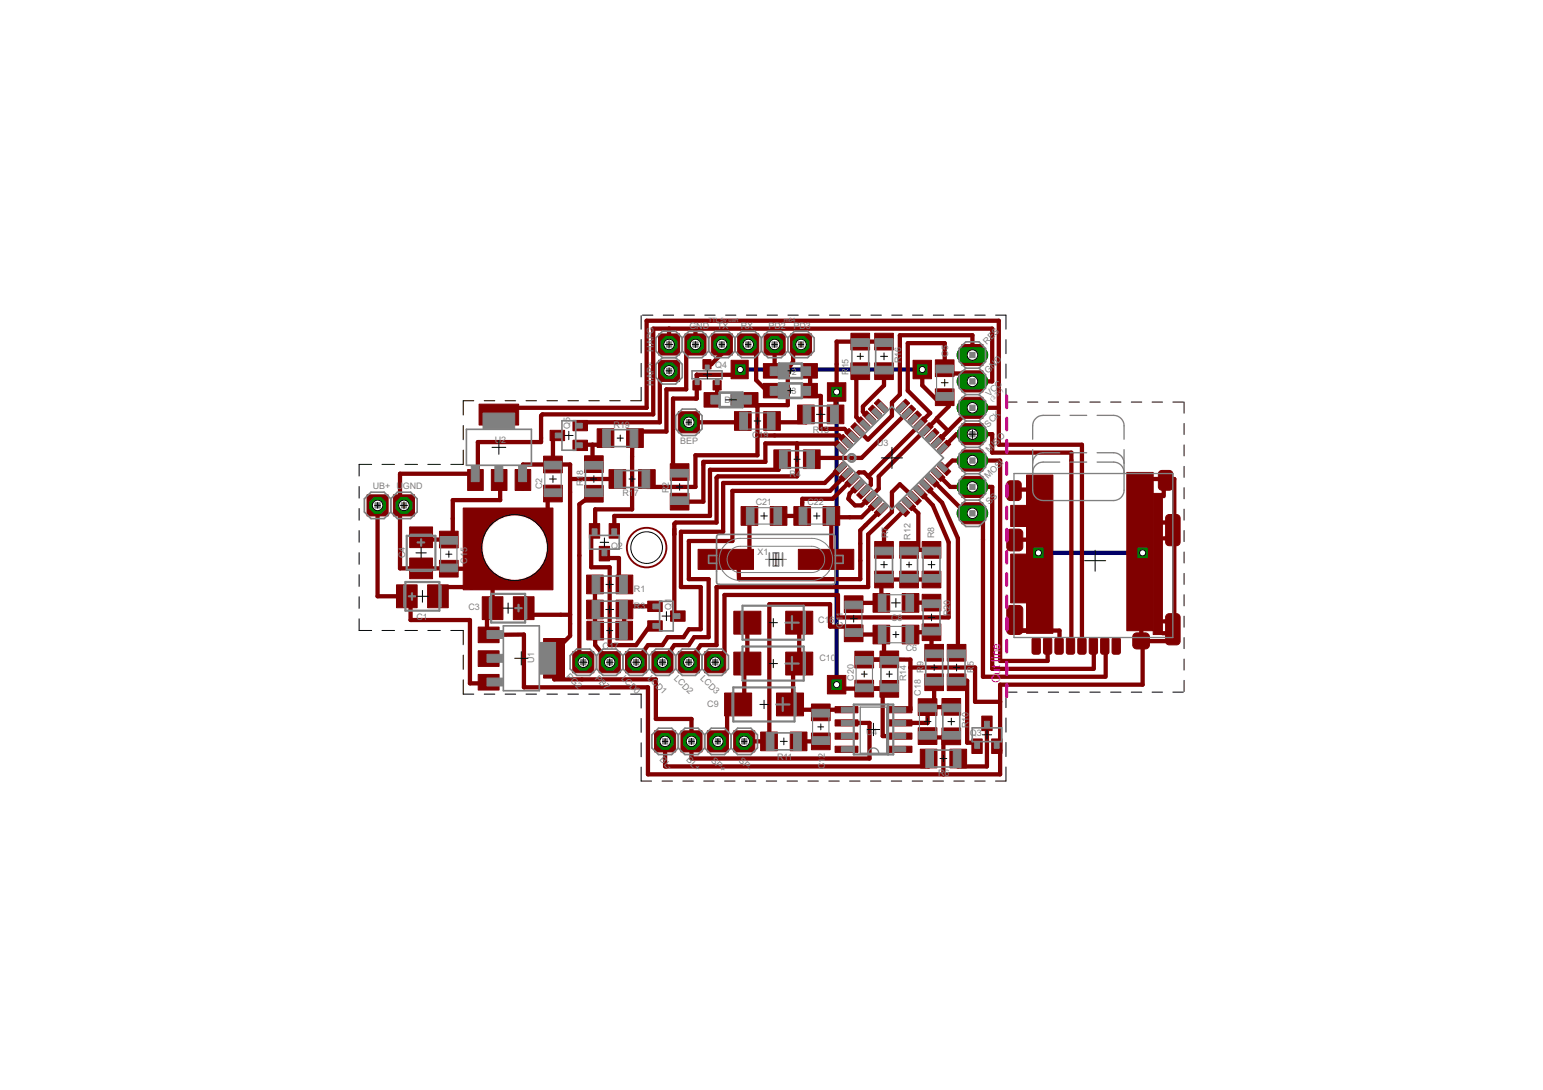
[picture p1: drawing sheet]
<svg xmlns="http://www.w3.org/2000/svg" width="297mm" height="210mm" viewBox="0 0 297 210" stroke-linecap="round" stroke-linejoin="round" font-family="sans-serif">
<defs><g id="words">
<g font-size="2.5" fill="#f0f">
<text x="192.5" y="131.6" transform="rotate(-90 192.5 131.6)">C</text>
<text x="192.5" y="129.9" transform="rotate(-90 192.5 129.9)">u</text>
<text x="192.5" y="128.7" transform="rotate(-90 192.5 128.7)">t</text>
<text x="192.5" y="127.4" transform="rotate(-90 192.5 127.4)">l</text>
<text x="192.5" y="126.9" transform="rotate(-90 192.5 126.9)">ine</text>
</g>
<g font-size="1.9" fill="#808080">
<text x="132.7" y="63.4">G</text>
<text x="134" y="63.4">ND</text>
<text x="138" y="63.4">TX</text>
<text x="142.6" y="63.4">RX</text>
<text x="147.9" y="63.4">PD2</text>
<text x="152.8" y="63.4">PD3</text>
<text x="125.8" y="67.7" transform="rotate(-90 125.8 67.7)">HAPG</text>
<text x="137.7" y="70.9">Q4</text>
<text x="163.3" y="71" transform="rotate(-90 163.3 71)">15</text>
<text x="173.5" y="69.9" transform="rotate(-90 173.5 69.9)">R16</text>
<text x="182.5" y="68.7" transform="rotate(-90 182.5 68.7)">C5</text>
<text x="190" y="66.3" transform="rotate(-45 190 66.3)">RES</text>
<text x="190.2" y="71.9" transform="rotate(-45 190.2 71.9)">GND</text>
<text x="125.8" y="74.3" transform="rotate(-90 125.8 74.3)">HAP+</text>
<text x="139.5" y="77.7">D1</text>
<text x="151.2" y="75.9">D</text>
<text x="151.2" y="72.2">D2</text>
<text x="152.4" y="75.9">3</text>
<text x="163.3" y="72.2" transform="rotate(-90 163.3 72.2)">R</text>
<text x="190.5" y="76.5" transform="rotate(-45 190.5 76.5)">VCC</text>
<text x="109.8" y="82.6" transform="rotate(-90 109.8 82.6)">Q5</text>
<text x="118.1" y="82.3">R19</text>
<text x="156.5" y="83.4">R13</text>
<text x="190.2" y="82.3" transform="rotate(-45 190.2 82.3)">SCK</text>
<text x="95.3" y="85.4">U</text>
<text x="96.5" y="85.4">2</text>
<text x="130.9" y="85.5">BEP</text>
<text x="144.8" y="84.4">C</text>
<text x="146" y="84.4">19</text>
<text x="168.8" y="85.9">U3</text>
<text x="190.5" y="87.2" transform="rotate(-45 190.5 87.2)">MISO</text>
<text x="71.8" y="94.2">UB+ U</text>
<text x="77.6" y="94.2">GND</text>
<text x="104.4" y="94.2" transform="rotate(-90 104.4 94.2)">C2</text>
<text x="112.3" y="93.6" transform="rotate(-90 112.3 93.6)">R18</text>
<text x="119.8" y="95.5">R1</text>
<text x="122" y="95.5">7</text>
<text x="128.8" y="94.9" transform="rotate(-90 128.8 94.9)">R</text>
<text x="128.8" y="93.7" transform="rotate(-90 128.8 93.7)">2</text>
<text x="152" y="91.9">R4</text>
<text x="190.2" y="92.2" transform="rotate(-45 190.2 92.2)">MOSI</text>
<text x="145.5" y="97.3">C21</text>
<text x="155.5" y="97.3">C22</text>
<text x="190.5" y="97.3" transform="rotate(-45 190.5 97.3)">SS</text>
<text x="78" y="107.5" transform="rotate(-90 78 107.5)">C4</text>
<text x="117.6" y="105.7">Q2</text>
<text x="145.8" y="107">X1</text>
<text x="170.9" y="103.7" transform="rotate(-90 170.9 103.7)">R7</text>
<text x="175.3" y="103.9" transform="rotate(-90 175.3 103.9)">R12</text>
<text x="179.8" y="103.7" transform="rotate(-90 179.8 103.7)">R8</text>
<text x="89.9" y="108.6" transform="rotate(-90 89.9 108.6)">C15</text>
<text x="80.2" y="119.4">C1</text>
<text x="90.2" y="117.4">C3</text>
<text x="122" y="114">R1</text>
<text x="122" y="117.3">R3</text>
<text x="129.3" y="117.4" transform="rotate(-90 129.3 117.4)">Q1</text>
<text x="157.5" y="119.9">C16</text>
<text x="162.3" y="118.8" transform="rotate(-90 162.3 118.8)">1</text>
<text x="171.6" y="119.6">C8</text>
<text x="182.9" y="118.6" transform="rotate(-90 182.9 118.6)">R20</text>
<text x="116" y="125">C17</text>
<text x="162.3" y="120.9" transform="rotate(-90 162.3 120.9)">C1</text>
<text x="174.4" y="125.5">C6</text>
<text x="102.9" y="127.7" transform="rotate(-90 102.9 127.7)">U1</text>
<text x="108.9" y="130.4" transform="rotate(45 108.9 130.4)">PG2</text>
<text x="114.4" y="130.7" transform="rotate(45 114.4 130.7)">PB7</text>
<text x="119.5" y="130.7" transform="rotate(45 119.5 130.7)">LCD0</text>
<text x="124.6" y="130.7" transform="rotate(45 124.6 130.7)">LCD1</text>
<text x="129.7" y="130.7" transform="rotate(45 129.7 130.7)">LCD2</text>
<text x="134.7" y="130.7" transform="rotate(45 134.7 130.7)">LCD3</text>
<text x="157.7" y="127.3">C10</text>
<text x="164.3" y="131.1" transform="rotate(-90 164.3 131.1)">C20</text>
<text x="174.5" y="131.2" transform="rotate(-90 174.5 131.2)">R14</text>
<text x="177.8" y="129.6" transform="rotate(-90 177.8 129.6)">R</text>
<text x="177.8" y="128.3" transform="rotate(-90 177.8 128.3)">9</text>
<text x="187.5" y="129.6" transform="rotate(-90 187.5 129.6)">R</text>
<text x="187.5" y="128.3" transform="rotate(-90 187.5 128.3)">5</text>
<text x="136.2" y="136.2">C9</text>
<text x="177.3" y="134" transform="rotate(-90 177.3 134)">C18</text>
<text x="166.7" y="141.5">U4</text>
<text x="186.4" y="140.2" transform="rotate(-90 186.4 140.2)">R10</text>
<text x="186.7" y="141.7">Q3</text>
<text x="126.9" y="146.4" transform="rotate(45 126.9 146.4)">BL-</text>
<text x="132" y="146.4" transform="rotate(45 132 146.4)">BL+</text>
<text x="136.8" y="146.5" transform="rotate(45 136.8 146.5)">SP+</text>
<text x="142.1" y="146.5" transform="rotate(45 142.1 146.5)">SP-</text>
<text x="149.6" y="146.3">R11</text>
<text x="158.8" y="148.1" transform="rotate(-90 158.8 148.1)">C1</text>
<text x="158.8" y="145.9" transform="rotate(-90 158.8 145.9)">2</text>
<text x="180.6" y="149.4">R6</text>
</g>
<g font-size="1.3" fill="#808080">
<text x="136.4" y="62">TTL 5v uart</text>
<text x="150.9" y="62">m64</text>
<text x="191" y="77.4" transform="rotate(-45 191 77.4)">(3.3v)</text>
</g>
</g></defs>
<path d="M142.5 71.2h35M161.1 75.5v56.3M199.9 106.5h20.1" fill="none" stroke="#000080" stroke-width=".83"/>
<path d="M185.7 98.8h3" fill="none" stroke="#008000" stroke-width="3"/>
<circle cx="187.2" cy="98.8" r="1.02" fill="#fff" stroke="#000" stroke-width=".19"/>
<path d="M185.7 93.8h3" fill="none" stroke="#008000" stroke-width="3"/>
<circle cx="187.2" cy="93.8" r="1.02" fill="#fff" stroke="#000" stroke-width=".19"/>
<path d="M185.7 88.7h3" fill="none" stroke="#008000" stroke-width="3"/>
<circle cx="187.2" cy="88.7" r="1.02" fill="#fff" stroke="#000" stroke-width=".19"/>
<path d="M185.7 83.6h3" fill="none" stroke="#008000" stroke-width="3"/>
<circle cx="187.2" cy="83.6" r="1.02" fill="#fff" stroke="#000" stroke-width=".19"/>
<path d="M185.7 78.5h3" fill="none" stroke="#008000" stroke-width="3"/>
<circle cx="187.2" cy="78.5" r="1.02" fill="#fff" stroke="#000" stroke-width=".19"/>
<path d="M185.7 73.4h3" fill="none" stroke="#008000" stroke-width="3"/>
<circle cx="187.2" cy="73.4" r="1.02" fill="#fff" stroke="#000" stroke-width=".19"/>
<path d="M185.7 68.4h3" fill="none" stroke="#008000" stroke-width="3"/>
<circle cx="187.2" cy="68.4" r="1.02" fill="#fff" stroke="#000" stroke-width=".19"/>
<circle cx="72.7" cy="97.3" r="1.65" fill="#008000" stroke="#008000" stroke-width=".19"/>
<circle cx="72.7" cy="97.3" r="1.02" fill="#fff" stroke="#000" stroke-width=".19"/>
<circle cx="77.8" cy="97.3" r="1.65" fill="#008000" stroke="#008000" stroke-width=".19"/>
<circle cx="77.8" cy="97.3" r="1.02" fill="#fff" stroke="#000" stroke-width=".19"/>
<circle cx="133.1" cy="142.8" r="1.65" fill="#008000" stroke="#008000" stroke-width=".19"/>
<circle cx="133.1" cy="142.8" r="1.02" fill="#fff" stroke="#000" stroke-width=".19"/>
<circle cx="128" cy="142.8" r="1.65" fill="#008000" stroke="#008000" stroke-width=".19"/>
<circle cx="128" cy="142.8" r="1.02" fill="#fff" stroke="#000" stroke-width=".19"/>
<circle cx="117.4" cy="127.5" r="1.65" fill="#008000" stroke="#008000" stroke-width=".19"/>
<circle cx="117.4" cy="127.5" r="1.02" fill="#fff" stroke="#000" stroke-width=".19"/>
<circle cx="122.4" cy="127.5" r="1.65" fill="#008000" stroke="#008000" stroke-width=".19"/>
<circle cx="122.4" cy="127.5" r="1.02" fill="#fff" stroke="#000" stroke-width=".19"/>
<circle cx="127.5" cy="127.5" r="1.65" fill="#008000" stroke="#008000" stroke-width=".19"/>
<circle cx="127.5" cy="127.5" r="1.02" fill="#fff" stroke="#000" stroke-width=".19"/>
<circle cx="132.6" cy="127.5" r="1.65" fill="#008000" stroke="#008000" stroke-width=".19"/>
<circle cx="132.6" cy="127.5" r="1.02" fill="#fff" stroke="#000" stroke-width=".19"/>
<circle cx="137.7" cy="127.5" r="1.65" fill="#008000" stroke="#008000" stroke-width=".19"/>
<circle cx="137.7" cy="127.5" r="1.02" fill="#fff" stroke="#000" stroke-width=".19"/>
<circle cx="138.2" cy="142.8" r="1.65" fill="#008000" stroke="#008000" stroke-width=".19"/>
<circle cx="138.2" cy="142.8" r="1.02" fill="#fff" stroke="#000" stroke-width=".19"/>
<circle cx="143.3" cy="142.8" r="1.65" fill="#008000" stroke="#008000" stroke-width=".19"/>
<circle cx="143.3" cy="142.8" r="1.02" fill="#fff" stroke="#000" stroke-width=".19"/>
<circle cx="149.1" cy="66.3" r="1.65" fill="#008000" stroke="#008000" stroke-width=".19"/>
<circle cx="149.1" cy="66.3" r="1.02" fill="#fff" stroke="#000" stroke-width=".19"/>
<circle cx="139" cy="66.3" r="1.65" fill="#008000" stroke="#008000" stroke-width=".19"/>
<circle cx="139" cy="66.3" r="1.02" fill="#fff" stroke="#000" stroke-width=".19"/>
<circle cx="132.6" cy="81.3" r="1.65" fill="#008000" stroke="#008000" stroke-width=".19"/>
<circle cx="132.6" cy="81.3" r="1.02" fill="#fff" stroke="#000" stroke-width=".19"/>
<circle cx="154.2" cy="66.3" r="1.65" fill="#008000" stroke="#008000" stroke-width=".19"/>
<circle cx="154.2" cy="66.3" r="1.02" fill="#fff" stroke="#000" stroke-width=".19"/>
<circle cx="144" cy="66.3" r="1.65" fill="#008000" stroke="#008000" stroke-width=".19"/>
<circle cx="144" cy="66.3" r="1.02" fill="#fff" stroke="#000" stroke-width=".19"/>
<circle cx="133.9" cy="66.3" r="1.65" fill="#008000" stroke="#008000" stroke-width=".19"/>
<circle cx="133.9" cy="66.3" r="1.02" fill="#fff" stroke="#000" stroke-width=".19"/>
<circle cx="112.3" cy="127.5" r="1.65" fill="#008000" stroke="#008000" stroke-width=".19"/>
<circle cx="112.3" cy="127.5" r="1.02" fill="#fff" stroke="#000" stroke-width=".19"/>
<circle cx="128.8" cy="71.4" r="1.65" fill="#008000" stroke="#008000" stroke-width=".19"/>
<circle cx="128.8" cy="71.4" r="1.02" fill="#fff" stroke="#000" stroke-width=".19"/>
<circle cx="128.8" cy="66.3" r="1.65" fill="#008000" stroke="#008000" stroke-width=".19"/>
<circle cx="128.8" cy="66.3" r="1.02" fill="#fff" stroke="#000" stroke-width=".19"/>
<path d="M160.1 130.9h1.9v1.9h-1.9z" fill="#008000" stroke="#008000" stroke-width=".19"/>
<circle cx="161.1" cy="131.8" r=".59" fill="#fff" stroke="#000" stroke-width=".19"/>
<path d="M160.1 74.6h1.9v1.8h-1.9z" fill="#008000" stroke="#008000" stroke-width=".19"/>
<circle cx="161.1" cy="75.5" r=".59" fill="#fff" stroke="#000" stroke-width=".19"/>
<path d="M141.6 70.3h1.8v1.8h-1.8z" fill="#008000" stroke="#008000" stroke-width=".19"/>
<circle cx="142.5" cy="71.2" r=".59" fill="#fff" stroke="#000" stroke-width=".19"/>
<path d="M176.6 70.3h1.9v1.8h-1.9z" fill="#008000" stroke="#008000" stroke-width=".19"/>
<circle cx="177.5" cy="71.2" r=".59" fill="#fff" stroke="#000" stroke-width=".19"/>
<path d="M199 105.6h1.8v1.8h-1.8z" fill="#008000" stroke="#008000" stroke-width=".19"/>
<circle cx="199.9" cy="106.5" r=".59" fill="#fff" stroke="#000" stroke-width=".19"/>
<path d="M219.1 105.6h1.8v1.8h-1.8z" fill="#008000" stroke="#008000" stroke-width=".19"/>
<circle cx="220" cy="106.5" r=".59" fill="#fff" stroke="#000" stroke-width=".19"/>
<g fill="#800000" stroke="#800000" stroke-width=".19">
<path d="M75.7 95.3h4.1v4.1h-4.1z"/>
<path d="M70.7 95.3h4v4.1h-4z"/>
<path d="M126 140.7h4.1v4.1h-4.1z"/>
<path d="M131.1 140.7h4v4.1h-4z"/>
<path d="M136.2 140.7h4v4.1h-4z"/>
<path d="M141.2 140.7h4.1v4.1h-4.1z"/>
<path d="M130.6 79.3h4v4.1h-4z"/>
<path d="M185.2 96.8h4v4.1h-4z"/>
<path d="M185.2 91.7h4v4.1h-4z"/>
<path d="M185.2 86.7h4v4h-4z"/>
<path d="M185.2 81.6h4v4h-4z"/>
<path d="M185.2 76.5h4v4.1h-4z"/>
<path d="M185.2 71.4h4v4.1h-4z"/>
<path d="M185.2 66.3h4v4.1h-4z"/>
<path d="M130.6 125.5h4v4.1h-4z"/>
<path d="M125.5 125.5h4.1v4.1h-4.1z"/>
<path d="M120.4 125.5h4.1v4.1h-4.1z"/>
<path d="M115.3 125.5h4.1v4.1h-4.1z"/>
<path d="M135.7 125.5h4v4.1h-4z"/>
<path d="M136.9 64.3h4.1v4.1h-4.1z"/>
<path d="M126.8 64.3h4v4.1h-4z"/>
<path d="M147.1 64.3h4.1v4.1h-4.1z"/>
<path d="M152.2 64.3h4v4.1h-4z"/>
<path d="M131.8 64.3h4.1v4.1h-4.1z"/>
<path d="M89.2 97.8h17.2v15.8h-17.2z"/>
<path d="M126.8 69.4h4v4h-4z"/>
<path d="M142 64.3h4.1v4.1h-4.1z"/>
<path d="M110.3 125.5h4v4.1h-4z"/>
<path d="M216.9 91h5.1v30.5h-5.1z"/>
<path d="M222 95h1.8v27.2h-1.8z"/>
<path d="M197.6 94.5h1.8v27.2h-1.8z"/>
<path d="M197.6 91.5h5.1v30.5h-5.1z"/>
<path d="M194.6 106.7h4v9.4h-4z"/>
<path d="M194.6 97.3h3.8v4.1h-3.8z"/>
<path d="M175.8 69.4h3.5v3.5h-3.5z"/>
<path d="M140.7 69.4h3.3v3.5h-3.3z"/>
<path d="M159.3 73.7h3.5v3.6h-3.5z"/>
<path d="M159.3 130.1h3.5v3.5h-3.5z"/>
<path d="M162.2 89l.8 .8-1.8 1.8-.8-.8z"/>
<path d="M161.5 91.9l1.8-1.8 .8 .8-1.8 1.8z"/>
<path d="M162.6 93l1.8-1.8 .8 .9-1.8 1.7z"/>
<path d="M163.8 94.2l1.8-1.8 .8 .8-1.8 1.8z"/>
<path d="M164.9 95.3l1.8-1.8 .8 .8-1.8 1.8z"/>
<path d="M166.1 96.4l1.8-1.7 .7 .7-1.8 1.8z"/>
<path d="M167.2 97.6l1.8-1.8 .8 .8-1.8 1.8z"/>
<path d="M170.1 96.9l.8 .8-1.8 1.8-.8-.8z"/>
<path d="M173.3 96.9l1.8 1.8-.8 .8-1.8-1.8z"/>
<path d="M173.7 96.6l.8-.8 1.8 1.8-.8 .8z"/>
<path d="M174.8 95.4l.8-.7 1.8 1.7-.8 .8z"/>
<path d="M175.9 94.3l.8-.8 1.8 1.8-.8 .8z"/>
<path d="M177.1 93.2l.7-.8 1.8 1.8-.7 .8z"/>
<path d="M179 91.2l1.8 1.8-.8 .8-1.8-1.7z"/>
<path d="M179.3 90.9l.8-.8 1.8 1.8-.8 .8z"/>
<path d="M181.2 89l1.8 1.8-.8 .8-1.8-1.8z"/>
<path d="M180.4 86.6l1.8-1.8 .8 .8-1.8 1.8z"/>
<path d="M181.1 83.7l.8 .7-1.8 1.8-.8-.8z"/>
<path d="M180 82.5l.8 .8-1.8 1.8-.8-.8z"/>
<path d="M177.1 83.2l1.8-1.8 .7 .8-1.8 1.8z"/>
<path d="M175.9 82l1.8-1.8 .8 .8-1.8 1.8z"/>
<path d="M174.8 80.9l1.8-1.8 .8 .8-1.8 1.8z"/>
<path d="M173.7 79.8l1.8-1.8 .8 .8-1.8 1.8z"/>
<path d="M172.5 78.7l1.8-1.8 .8 .7-1.8 1.8z"/>
<path d="M168.3 77.6l.8-.7 1.8 1.8-.8 .7z"/>
<path d="M167.2 78.8l.8-.8 1.8 1.8-.8 .8z"/>
<path d="M166.1 79.9l.7-.8 1.8 1.8-.7 .8z"/>
<path d="M164.9 81l.8-.8 1.8 1.8-.8 .8z"/>
<path d="M163.8 82.2l.8-.8 1.8 1.8-.8 .8z"/>
<path d="M162.6 83.3l.8-.8 1.8 1.8-.8 .8z"/>
<path d="M161.5 84.4l.8-.7 1.8 1.7-.8 .8z"/>
<path d="M160.4 85.6l.8-.8 1.8 1.8-.8 .8z"/>
<path d="M92.1 120.8h4v3h-4z"/>
<path d="M92.1 125.3h4v3h-4z"/>
<path d="M92.1 129.9h4v3h-4z"/>
<path d="M104.6 123h4.1v7.6h-4.1z"/>
<path d="M90 90.4h3v4h-3z"/>
<path d="M94.6 90.4h3v4h-3z"/>
<path d="M99.2 90.4h3v4h-3z"/>
<path d="M92.2 77.8h7.6v4.1h-7.6z"/>
<path d="M171.2 141.2h4.4v1.1h-4.4z"/>
<path d="M160.8 141.2h4.4v1.1h-4.4z"/>
<path d="M171.2 143.7h4.4v1.2h-4.4z"/>
<path d="M171.2 138.6h4.4v1.2h-4.4z"/>
<path d="M171.2 136.1h4.4v1.2h-4.4z"/>
<path d="M160.8 143.7h4.4v1.2h-4.4z"/>
<path d="M160.8 138.6h4.4v1.2h-4.4z"/>
<path d="M160.8 136.1h4.4v1.2h-4.4z"/>
<path d="M134.4 105.8h10.7v3.8h-10.7z"/>
<path d="M153.7 105.8h10.7v3.8h-10.7z"/>
<path d="M129.1 117.6h2.8v2h-2.8z"/>
<path d="M124.7 119.5h2.8v2h-2.8z"/>
<path d="M124.7 115.8h2.8v2h-2.8z"/>
<path d="M115.4 105.2h1.9v2.8h-1.9z"/>
<path d="M113.5 100.8h1.9v2.8h-1.9z"/>
<path d="M117.3 100.8h2v2.8h-2z"/>
<path d="M189 137.9h2v2.8h-2z"/>
<path d="M190.9 142.3h2v2.8h-2z"/>
<path d="M187.1 142.3h2v2.8h-2z"/>
<path d="M133.4 73.3h1.6v1.8h-1.6z"/>
<path d="M137.3 73.3h1.5v1.8h-1.5z"/>
<path d="M135.3 69.3h1.6v1.7h-1.6z"/>
<path d="M143.1 75.6h2.8v2.8h-2.8z"/>
<path d="M135.5 75.6h2.8v2.8h-2.8z"/>
<path d="M147 70h2.8v2.8h-2.8z"/>
<path d="M154.6 70h2.8v2.8h-2.8z"/>
<path d="M112.9 115.6h3.2v3.6h-3.2z"/>
<path d="M118.6 115.6h3.2v3.6h-3.2z"/>
<path d="M129 95h3.6v3.2h-3.6z"/>
<path d="M129 89.3h3.6v3.2h-3.6z"/>
<path d="M112.9 110.7h3.2v3.6h-3.2z"/>
<path d="M118.6 110.7h3.2v3.6h-3.2z"/>
<path d="M149 86.6h3.2v3.6h-3.2z"/>
<path d="M154.7 86.6h3.2v3.6h-3.2z"/>
<path d="M182.4 124.1h3.5v3.2h-3.5z"/>
<path d="M182.4 129.8h3.5v3.2h-3.5z"/>
<path d="M182.9 144.3h3.2v3.6h-3.2z"/>
<path d="M177.2 144.3h3.2v3.6h-3.2z"/>
<path d="M168.4 104.3h3.6v3.2h-3.6z"/>
<path d="M168.4 110h3.6v3.2h-3.6z"/>
<path d="M177.5 104.3h3.6v3.2h-3.6z"/>
<path d="M177.5 110h3.6v3.2h-3.6z"/>
<path d="M178 124.1h3.6v3.2h-3.6z"/>
<path d="M178 129.8h3.6v3.2h-3.6z"/>
<path d="M181.3 134.5h3.6v3.2h-3.6z"/>
<path d="M181.3 140.2h3.6v3.2h-3.6z"/>
<path d="M152.1 141h3.2v3.6h-3.2z"/>
<path d="M146.4 141h3.2v3.6h-3.2z"/>
<path d="M173.2 104.3h3.6v3.2h-3.6z"/>
<path d="M173.2 110h3.6v3.2h-3.6z"/>
<path d="M159.2 78h3.3v3.6h-3.3z"/>
<path d="M153.5 78h3.3v3.6h-3.3z"/>
<path d="M169.4 131h3.6v3.3h-3.6z"/>
<path d="M169.4 125.4h3.6v3.2h-3.6z"/>
<path d="M163.8 64.2h3.6v3.2h-3.6z"/>
<path d="M163.8 69.9h3.6v3.2h-3.6z"/>
<path d="M168.4 64.2h3.6v3.2h-3.6z"/>
<path d="M168.4 69.9h3.6v3.2h-3.6z"/>
<path d="M104.6 87.8h3.6v3.3h-3.6z"/>
<path d="M104.6 93.4h3.6v3.2h-3.6z"/>
<path d="M180.1 74.9h3.6v3.2h-3.6z"/>
<path d="M180.1 69.3h3.6v3.2h-3.6z"/>
<path d="M173.7 114.3h3.2v3.6h-3.2z"/>
<path d="M168.1 114.3h3.2v3.6h-3.2z"/>
<path d="M149.5 133.5h5.2v4.4h-5.2z"/>
<path d="M139.5 133.5h5.2v4.4h-5.2z"/>
<path d="M151.3 125.6h5.2v4.4h-5.2z"/>
<path d="M141.3 125.6h5.2v4.4h-5.2z"/>
<path d="M162.5 114.7h3.6v3.3h-3.6z"/>
<path d="M162.5 120.4h3.6v3.2h-3.6z"/>
<path d="M156.2 141.2h3.6v3.2h-3.6z"/>
<path d="M156.2 135.6h3.6v3.2h-3.6z"/>
<path d="M84.6 102.3h3.6v3.2h-3.6z"/>
<path d="M84.6 107.9h3.6v3.2h-3.6z"/>
<path d="M151.3 117.7h5.2v4.4h-5.2z"/>
<path d="M141.3 117.7h5.2v4.4h-5.2z"/>
<path d="M118.6 119.6h3.2v3.6h-3.2z"/>
<path d="M113 119.6h3.2v3.6h-3.2z"/>
<path d="M176.8 134.6h3.6v3.2h-3.6z"/>
<path d="M176.8 140.1h3.6v3.3h-3.6z"/>
<path d="M141.4 79.3h3.2v3.6h-3.2z"/>
<path d="M147 79.3h3.2v3.6h-3.2z"/>
<path d="M164.6 131h3.6v3.2h-3.6z"/>
<path d="M164.6 125.4h3.6v3.2h-3.6z"/>
<path d="M148.3 97.6h3.2v3.6h-3.2z"/>
<path d="M142.7 97.6h3.2v3.6h-3.2z"/>
<path d="M152.8 97.6h3.2v3.6h-3.2z"/>
<path d="M158.4 97.6h3.2v3.6h-3.2z"/>
<path d="M76.3 112.6h4v4.4h-4z"/>
<path d="M82.3 112.6h4v4.4h-4z"/>
<path d="M98.8 114.9h4v4.4h-4z"/>
<path d="M92.8 114.9h4v4.4h-4z"/>
<path d="M78.9 101.5h4.4v4h-4.4z"/>
<path d="M78.9 107.5h4.4v3.9h-4.4z"/>
<path d="M147 73.8h2.8v2.8h-2.8z"/>
<path d="M154.6 73.8h2.8v2.8h-2.8z"/>
<path d="M117.2 90.4h3.3v3.6h-3.3z"/>
<path d="M122.9 90.4h3.2v3.6h-3.2z"/>
<path d="M105.9 82.9h2.8v2h-2.8z"/>
<path d="M110.3 81h2.8v2h-2.8z"/>
<path d="M110.3 84.8h2.8v2h-2.8z"/>
<path d="M112.5 93.5h3.6v3.2h-3.6z"/>
<path d="M112.5 87.8h3.6v3.2h-3.6z"/>
<path d="M120.6 82.6h3.2v3.6h-3.2z"/>
<path d="M115 82.6h3.2v3.6h-3.2z"/>
<path d="M177.5 114.4h3.6v3.3h-3.6z"/>
<path d="M177.5 120.1h3.6v3.3h-3.6z"/>
<path d="M173.7 120.4h3.2v3.6h-3.2z"/>
<path d="M168.1 120.4h3.2v3.6h-3.2z"/>
</g>
<circle cx="124.5" cy="105.5" r="3.8" fill="none" stroke="#800000" stroke-width=".36"/>
<g fill="#800000" stroke="#800000" stroke-width=".19">
<path d="M214.1 123l.4-.2h.8l.3 .2 .1 2.6-.2 .3-1 .1-.4-.2z" fill-rule="evenodd"/>
<path d="M211.9 123l.4-.2h.8l.3 .2 .1 2.6-.2 .3-1 .1-.4-.2z" fill-rule="evenodd"/>
<path d="M209.7 123l.4-.2h.8l.3 .2 .1 2.6-.2 .3-1 .1-.4-.2z" fill-rule="evenodd"/>
<path d="M207.5 123l.4-.2h.8l.3 .2 .1 2.6-.2 .3-1 .1-.4-.2z" fill-rule="evenodd"/>
<path d="M205.3 123l.4-.2h.8l.3 .2 .1 2.6-.2 .3-1 .1-.4-.2z" fill-rule="evenodd"/>
<path d="M203.1 123l.4-.2h.8l.3 .2 .1 2.6-.2 .3-1 .1-.4-.2z" fill-rule="evenodd"/>
<path d="M200.9 123l.4-.2h.8l.3 .2 .1 2.6-.2 .3-1 .1-.4-.2z" fill-rule="evenodd"/>
<path d="M198.7 123l.4-.2h.8l.3 .2 .1 2.6-.2 .3-1 .1-.4-.2z" fill-rule="evenodd"/>
<path d="M194 116.8l.6-.2h1.5a.76 .76 0 0 1 .8 .7v4.1a.76 .76 0 0 1-.8 .8h-1.5a.76 .76 0 0 1-.8-.8v-4.1z" fill-rule="evenodd"/>
<path d="M194 102.1l.6-.2h1.5a.76 .76 0 0 1 .8 .8v2.6a.76 .76 0 0 1-.8 .8h-1.5a.76 .76 0 0 1-.8-.8v-2.6z" fill-rule="evenodd"/>
<path d="M194 92.8l.5-.2h1.4a.69 .69 0 0 1 .7 .7v2.4a.69 .69 0 0 1-.7 .7h-1.4a.69 .69 0 0 1-.7-.7v-2.4z" fill-rule="evenodd"/>
<path d="M223.2 90.8l.5-.2h1.4a.69 .69 0 0 1 .7 .7v2.4a.69 .69 0 0 1-.7 .7h-1.4a.69 .69 0 0 1-.7-.7v-2.4z" fill-rule="evenodd"/>
<path d="M224.6 118.4l.5-.2h1.4a.69 .69 0 0 1 .7 .7v4.6a.69 .69 0 0 1-.7 .7h-1.4a.69 .69 0 0 1-.7-.7v-4.6z" fill-rule="evenodd"/>
<path d="M218.3 122.1l.5-.2h1.7a.77 .77 0 0 1 .8 .8v1.5a.77 .77 0 0 1-.8 .8h-1.7a.77 .77 0 0 1-.7-.8v-1.5z" fill-rule="evenodd"/>
<path d="M224.6 99.3l.5-.2h1.4a.69 .69 0 0 1 .7 .7v4.6a.69 .69 0 0 1-.7 .7h-1.4a.69 .69 0 0 1-.7-.7v-4.6z" fill-rule="evenodd"/>
</g>
<g fill="none" stroke="#800000" stroke-width=".83">
<path d="M96 79.8l1.6-1.3h26.9v-16.7h67.8v23.8h16v38.6M128.8 71.4l-1.8 1.8v8.1h-14l-1.3 .7M128.8 63.3v3M133.9 63.3v3l-1.8 1.8v6.9h-3.8v8.1h-4.8l-1.1 .2-.2 1.1-.5-.5v14.2h-7.1v4l-.8 .3v6.8h3.6v15h5l2.6-3.5 .2 .2 .9-.4M134.2 72.2v2M138 74.2v2.4l-.1 .2h-1.2l.2 .2-.1-.6M139 66.3v1.8l-2.1 2h-.8M142.5 71.2v1h-8.4v4.6h-4.5v13.1l1.2 1M144 66.3l1.6 1.6v5.3l1.7 1.8 1.1 .2M144.5 77l-.5-.8 1 1.1M145 77.3l.8 1v9.4h-11.9v6.1h-9.4v-1.6M149.1 66.3v4.9l-.7 .2"/>
<path d="M154.2 66.3l-1.5 1.6v1.7l-1 1.6v6.8h-6l-.7-.7M155.2 79.8l.7 .8-.7 .7h-6.3l-.3-.2M156 71.4v3.8l-.3 1h2.3v6.4h4.6l1.2 1.2h.1M165.6 71.5l-.8 1v7.8l1.4 1.2M170.2 71.5v2.7l-4.1 4.1v1l1.2 1.1M170.2 65.8h-9.1v9.7l-.3-.3v4.6M174.9 79.3h-.1l-8.9 8.9h-9.6v.2M177.5 71.2v3l3.3 3.3 1.1-1 .7 .3v1.5l-2.3 2.3v.2M187 78.5l-6.4 6.4M187.2 68.4v-3.8h-14v11.4l-1.5 1.5v2.6l-4.6 4.5-2-1.9M187.2 78.5h5.1M72.7 97.3v17.5h5.6l.7-.7v5.3h11.5v12.2h3.6v-.2"/>
<path d="M77 97.3h.8M90.7 98.3v14.8h4.1v4M92 91.2v-6.1h12.2v-5l.2-.3h21.4v-16.5h65.2v10.1h-3.8v-1.5h-5.8l.5-1v-4.8h-7.1v9.1l4.3 4.3-1.9 1.9v.3l-10.1 10M92 91.2h-15v18.3h8.9l.2-.5 .3 .5h4.3v1.8M92 91.2l-.5 1.2M96.1 92.4l.2 1.6v2.3h-9.1v7.6h-6.9l.8-.4M100.6 91l.1 1.4 .2 .2M100.9 92.2l-.2 1.8v-4.5h9v32.9l-3.8 3.9 .8 .5M106.4 95h-1v3.3M108.1 83.9h-1.4l-.3 .2v5.4M109.7 92.2h9.2M114.1 85.6v3.8h.2"/>
<path d="M114.3 95.1l-2.8 2v29.7l.8 .7M116.6 84.4l-.2 1.2h-4.7v.2M130.8 96.6h4.6v-7.7h11.9v-3.5h6.1v6.3h-15.2l-.3 .3v8.6h-7.8l-.3 .3v17.7h.7M143 81.1l-.3 .2h-10.1M144.3 99.4v8.4l-2.2-.1M145.8 83.9h15.8l1 1h.2M150.6 88.4l.1 1.4h-.8v.7h-13.2v8.9h-18.4v2.8M153.4 85.4h7.7l.6 .7M161.7 90.3h-.2l-2.7 2.7h-19.6v9.4h-8.1v10.7h3.8v8.1h-2.3l-1 1.5h-3.1l-1 1.5h-2.8l-2.3 3.3M162.8 91.4l-3 3.1h-18.8v9.7h-8.4v7.3h3.8v11.2h-2.8l-1 1.5h-2.8l-2.3 3.3M166.2 94.8l1.4-1.4v-1.2l-1.2-1.2h-1l-1.5 1.4v.1h-.1l-3.5 3.6h-5.8l-.1 3.3h-4.5M168.5 97.1l-2.6 2.5h-6.6l.7-.2v8.3"/>
<path d="M169.6 98.2l-4 4v9.3h-23.3l-.2-3.8M173.8 98.2l-.1 .1h.3l-3.8 3.9v3.7M174.9 97.1l1.9 1.7v7.1M176.1 95.9l-2.9-2.6-1.5 1.5v3.8l-4.6 4.3v10.2h-29.2v11.1h-3l-2.3 3.3M177.2 94.8l2.4 2.5 3 7.1v14.5h-21.3v-4.3h-21.8v10.9l-1.8 2M178.4 93.7l3 3.1 3 6.9v22.3l-.3-.3M179.6 92.5l6.3 6.3h3.3v31.5h23.5M180.3 80.8l-2.1 1.9-9 9v2.4l-3.3 3.2h-1.3l-1.3-1.2 .3-1.1 1.5-1.3M180.3 80.8l2.1 2h.2l-2 2.1M180.6 91.4l2.3 2.4h8.1v35h19.5M181.7 86l2.4-2.4h6.9v3.6h15.2v37.3M181.7 90.3l1.6-1.6h9.2v38.6h9.2v-3.1"/>
<path d="M196.3 94.3h2.6v.2M221.5 92.2h4.6v31.3h-6.1v8.3h-27.5v17.3h-67.8v-16.7h-23.8v-10.2l-6.8 .1M224 94v1.5M90.7 113.1h-6.3l-.1 1.7M94.8 116.9h-1.1v5.4h.4M100.8 117.1v1.3h8.9M114.5 112l.1 12.2 2.8 3.3M116.4 106.6v.9h2.7v4h.3l.8 .9v.1M126.1 116.8h-5.9v4.6M142.1 107.7h-2.4M143.9 119.9v7.9l-.6 .5v6.2l-1.2 1.2M154.6 119.9h-.7v7.9h-1.2v8.4l.5 .5"/>
<path d="M161.3 107.5l-.8 .2h-1.5M179.3 111.6h-9.1l-.5-1v5.5h-4.3l-1.1 .3M179.3 116.1h-4M179.8 105.2l-.5 .7h-4.3M196.1 103.9h2.8v.3M223.8 100.6h1.5M224 103.7h.8M224 119.7h1.3M94.1 122.3v.2M105.7 126.5v.3h1M106.7 126.8v4h19.6v7.7h6.8v7.6h34.3v-6.9h-4.4M142.8 135.7h-2.8v5.3l-1.8 1.8"/>
<path d="M152.1 135.7v.2l-.8 .8h11.7M156.2 136.7l1.8 .5M161.1 131.8l.5 .8 9.6 .1M166.4 127h8.9v9.7h-1.9M169.9 132.6v9.2h3.5M170.2 127v-4.8h-6.1l1.5-1.5h-5.8v-4.3h-11.7v26.4h-4.8M175.3 128.5h12.4v6.6h4.8M175.3 122.2l.2-.4h3.8v3.4l.5 .5M179.8 135.4h-.7v.8M179.8 131.4v4.3M183.1 136.1l-4.5 .1v3h-5.2M184.1 131.4v-.3h2.1v11.9h1.8v.7h.2"/>
<path d="M190 139.3v8.3h-5.6l.1-1.5M196.1 121.2v.2h7.9v3.1M210.6 124.5v4.3M212.9 124.7v5.6M219.7 120.9v2.1M223.8 121.9h1.5M128 142.8v4.8h50.8v-1.5M153.7 142.8h4.3M178.6 141.8v.2h4.3v-.2h.2h-1.5v7.3M191.9 143.7l.3 .8h.3"/>
</g>
<path d="M90.7 98.3h14.7" fill="none" stroke="#800000" stroke-width=".51"/>
<path d="M180.6 84.9h.1M181.7 86v.1" fill="none" stroke="#800000" stroke-width="1.2"/>
<path d="M185.7 98.8h3" fill="none" stroke="#008000" stroke-width="3"/>
<circle cx="187.2" cy="98.8" r="1.02" fill="#fff" stroke="#000" stroke-width=".19"/>
<path d="M185.7 93.8h3" fill="none" stroke="#008000" stroke-width="3"/>
<circle cx="187.2" cy="93.8" r="1.02" fill="#fff" stroke="#000" stroke-width=".19"/>
<path d="M185.7 88.7h3" fill="none" stroke="#008000" stroke-width="3"/>
<circle cx="187.2" cy="88.7" r="1.02" fill="#fff" stroke="#000" stroke-width=".19"/>
<path d="M185.7 83.6h3" fill="none" stroke="#008000" stroke-width="3"/>
<circle cx="187.2" cy="83.6" r="1.02" fill="#fff" stroke="#000" stroke-width=".19"/>
<path d="M185.7 78.5h3" fill="none" stroke="#008000" stroke-width="3"/>
<circle cx="187.2" cy="78.5" r="1.02" fill="#fff" stroke="#000" stroke-width=".19"/>
<path d="M185.7 73.4h3" fill="none" stroke="#008000" stroke-width="3"/>
<circle cx="187.2" cy="73.4" r="1.02" fill="#fff" stroke="#000" stroke-width=".19"/>
<path d="M185.7 68.4h3" fill="none" stroke="#008000" stroke-width="3"/>
<circle cx="187.2" cy="68.4" r="1.02" fill="#fff" stroke="#000" stroke-width=".19"/>
<circle cx="72.7" cy="97.3" r="1.65" fill="#008000" stroke="#008000" stroke-width=".19"/>
<circle cx="72.7" cy="97.3" r="1.02" fill="#fff" stroke="#000" stroke-width=".19"/>
<circle cx="77.8" cy="97.3" r="1.65" fill="#008000" stroke="#008000" stroke-width=".19"/>
<circle cx="77.8" cy="97.3" r="1.02" fill="#fff" stroke="#000" stroke-width=".19"/>
<circle cx="133.1" cy="142.8" r="1.65" fill="#008000" stroke="#008000" stroke-width=".19"/>
<circle cx="133.1" cy="142.8" r="1.02" fill="#fff" stroke="#000" stroke-width=".19"/>
<circle cx="128" cy="142.8" r="1.65" fill="#008000" stroke="#008000" stroke-width=".19"/>
<circle cx="128" cy="142.8" r="1.02" fill="#fff" stroke="#000" stroke-width=".19"/>
<circle cx="117.4" cy="127.5" r="1.65" fill="#008000" stroke="#008000" stroke-width=".19"/>
<circle cx="117.4" cy="127.5" r="1.02" fill="#fff" stroke="#000" stroke-width=".19"/>
<circle cx="122.4" cy="127.5" r="1.65" fill="#008000" stroke="#008000" stroke-width=".19"/>
<circle cx="122.4" cy="127.5" r="1.02" fill="#fff" stroke="#000" stroke-width=".19"/>
<circle cx="127.5" cy="127.5" r="1.65" fill="#008000" stroke="#008000" stroke-width=".19"/>
<circle cx="127.5" cy="127.5" r="1.02" fill="#fff" stroke="#000" stroke-width=".19"/>
<circle cx="132.6" cy="127.5" r="1.65" fill="#008000" stroke="#008000" stroke-width=".19"/>
<circle cx="132.6" cy="127.5" r="1.02" fill="#fff" stroke="#000" stroke-width=".19"/>
<circle cx="137.7" cy="127.5" r="1.65" fill="#008000" stroke="#008000" stroke-width=".19"/>
<circle cx="137.7" cy="127.5" r="1.02" fill="#fff" stroke="#000" stroke-width=".19"/>
<circle cx="138.2" cy="142.8" r="1.65" fill="#008000" stroke="#008000" stroke-width=".19"/>
<circle cx="138.2" cy="142.8" r="1.02" fill="#fff" stroke="#000" stroke-width=".19"/>
<circle cx="143.3" cy="142.8" r="1.65" fill="#008000" stroke="#008000" stroke-width=".19"/>
<circle cx="143.3" cy="142.8" r="1.02" fill="#fff" stroke="#000" stroke-width=".19"/>
<circle cx="149.1" cy="66.3" r="1.65" fill="#008000" stroke="#008000" stroke-width=".19"/>
<circle cx="149.1" cy="66.3" r="1.02" fill="#fff" stroke="#000" stroke-width=".19"/>
<circle cx="139" cy="66.3" r="1.65" fill="#008000" stroke="#008000" stroke-width=".19"/>
<circle cx="139" cy="66.3" r="1.02" fill="#fff" stroke="#000" stroke-width=".19"/>
<circle cx="132.6" cy="81.3" r="1.65" fill="#008000" stroke="#008000" stroke-width=".19"/>
<circle cx="132.6" cy="81.3" r="1.02" fill="#fff" stroke="#000" stroke-width=".19"/>
<circle cx="154.2" cy="66.3" r="1.65" fill="#008000" stroke="#008000" stroke-width=".19"/>
<circle cx="154.2" cy="66.3" r="1.02" fill="#fff" stroke="#000" stroke-width=".19"/>
<circle cx="144" cy="66.3" r="1.65" fill="#008000" stroke="#008000" stroke-width=".19"/>
<circle cx="144" cy="66.3" r="1.02" fill="#fff" stroke="#000" stroke-width=".19"/>
<circle cx="133.9" cy="66.3" r="1.65" fill="#008000" stroke="#008000" stroke-width=".19"/>
<circle cx="133.9" cy="66.3" r="1.02" fill="#fff" stroke="#000" stroke-width=".19"/>
<circle cx="112.3" cy="127.5" r="1.65" fill="#008000" stroke="#008000" stroke-width=".19"/>
<circle cx="112.3" cy="127.5" r="1.02" fill="#fff" stroke="#000" stroke-width=".19"/>
<circle cx="128.8" cy="71.4" r="1.65" fill="#008000" stroke="#008000" stroke-width=".19"/>
<circle cx="128.8" cy="71.4" r="1.02" fill="#fff" stroke="#000" stroke-width=".19"/>
<circle cx="128.8" cy="66.3" r="1.65" fill="#008000" stroke="#008000" stroke-width=".19"/>
<circle cx="128.8" cy="66.3" r="1.02" fill="#fff" stroke="#000" stroke-width=".19"/>
<path d="M160.1 130.9h1.9v1.9h-1.9z" fill="#008000" stroke="#008000" stroke-width=".19"/>
<circle cx="161.1" cy="131.8" r=".59" fill="#fff" stroke="#000" stroke-width=".19"/>
<path d="M160.1 74.6h1.9v1.8h-1.9z" fill="#008000" stroke="#008000" stroke-width=".19"/>
<circle cx="161.1" cy="75.5" r=".59" fill="#fff" stroke="#000" stroke-width=".19"/>
<path d="M141.6 70.3h1.8v1.8h-1.8z" fill="#008000" stroke="#008000" stroke-width=".19"/>
<circle cx="142.5" cy="71.2" r=".59" fill="#fff" stroke="#000" stroke-width=".19"/>
<path d="M176.6 70.3h1.9v1.8h-1.9z" fill="#008000" stroke="#008000" stroke-width=".19"/>
<circle cx="177.5" cy="71.2" r=".59" fill="#fff" stroke="#000" stroke-width=".19"/>
<path d="M199 105.6h1.8v1.8h-1.8z" fill="#008000" stroke="#008000" stroke-width=".19"/>
<circle cx="199.9" cy="106.5" r=".59" fill="#fff" stroke="#000" stroke-width=".19"/>
<path d="M219.1 105.6h1.8v1.8h-1.8z" fill="#008000" stroke="#008000" stroke-width=".19"/>
<circle cx="220" cy="106.5" r=".59" fill="#fff" stroke="#000" stroke-width=".19"/>
<g fill="none" stroke="#808080" stroke-width=".25">
<path d="M204 80h-3.2a2.02 2.02 0 0 0-2 2v2.6M206 80h3.2M211.2 80h3.2a1.99 1.99 0 0 1 2 2v2.6M195.2 91.2h30.6v31.6h-30.6zM198.8 86.6v7.8a2.02 2.02 0 0 0 2 2h13.6a1.99 1.99 0 0 0 2-2v-7.8M204 89h-3.2a2.02 2.02 0 0 0-2 2M204 87.2h-3.2a2.02 2.02 0 0 0-2 2M206 89h3.2M206 87.2h3.2M211.2 89h3.2a1.99 1.99 0 0 1 2 2M211.2 87.2h3.2a1.99 1.99 0 0 1 2 2M165.6 136.2h5.1v8.9h-5.1z"/>
<path d="M167.1 145.1a1.02 1.02 0 0 1 1-1.1 1.02 1.02 0 0 1 1.1 1.1"/>
</g>
<g fill="none" stroke="#808080" stroke-width=".32">
<path d="M127.5 68.9h2.6M127.5 68.9l-1.2 1.2v2.6l1.2 1.3h2.6l1.2-1.3v-2.6l-1.2-1.2M131.3 78.8h2.6l1.2 1.3v2.5l-1.2 1.3h-2.6l-1.2-1.3v-2.5zM131.3 65.1l-1.2-1.3h-2.6l-1.2 1.3v2.5l1.2 1.3M131.3 65.1l1.3-1.3h2.5l1.3 1.3M131.3 67.6l1.3 1.3h2.5l1.3-1.3M131.3 65.1v2.5M131.3 67.6l-1.2 1.3M133.2 71.4h5.8v1.5h-5.8zM136.4 65.1l1.3-1.3h2.5l1.3 1.3M136.4 67.6l1.3 1.3h2.5l1.3-1.3M136.4 65.1v2.5"/>
<path d="M141.5 65.1l1.3-1.3h2.5l1.3 1.3M141.5 67.6l1.3 1.3h2.5l1.3-1.3M141.5 65.1v2.5M146.6 65.1l1.2-1.3h2.6l1.3 1.3M146.6 67.6l1.2 1.3h2.6l1.3-1.3M146.6 65.1v2.5M151.7 65.1l1.2-1.3h2.6l1.2 1.3v2.5l-1.2 1.3h-2.6l-1.2-1.3M151.7 65.1v2.5M156.1 78.2h3.8M164 66.7v3.8M167.2 66.7v3.8M168.6 66.7v3.8"/>
<path d="M171.7 78.3l9.9 9.9-9.9 9.9-9.4-9.4v-1zM171.8 66.7v3.8M185.9 70.9l-1.2 1.3v2.5l1.2 1.3M185.9 70.9l-1.2-1.3v-2.5l1.2-1.3h2.6l1.2 1.3v2.5l-1.2 1.3M185.9 76l-1.2 1.3v2.5l1.2 1.3M185.9 70.9h2.6M185.9 76h2.6M188.5 70.9l1.2 1.3v2.5l-1.2 1.3M188.5 76l1.2 1.3v2.5l-1.2 1.3M75.2 96.1l-1.2-1.3h-2.6l-1.3 1.3v2.5l1.3 1.3h2.6l1.2-1.3M75.2 96.1l1.3-1.3h2.5l1.3 1.3v2.5l-1.3 1.3h-2.5l-1.3-1.3M75.2 96.1v2.5"/>
<path d="M89.8 82.7h12.5v6.9h-12.5zM108.2 81h2.6v5.7h-2.6zM112.7 90.3v3.8M116 90.3v3.8M117.5 86h3.8M117.5 82.7h3.8M119.8 90.6h3.8M119.8 93.9h3.8M129.2 91.8v3.9M132.5 91.8v3.9M151.5 86.8h3.9M151.5 90.1h3.9"/>
<path d="M156.1 81.4h3.8M185.9 81.1l-1.2 1.2v2.6l1.2 1.2M185.9 86.1l-1.2 1.3v2.6l1.2 1.2M185.9 91.2l-1.2 1.3v2.5l1.2 1.3M185.9 96.3l-1.2 1.3v2.5l1.2 1.3h2.6l1.2-1.3v-2.5l-1.2-1.3M185.9 81.1h2.6M185.9 86.1h2.6M185.9 96.3h2.6M185.9 91.2h2.6M188.5 81.1l1.2 1.2v2.6l-1.2 1.2M188.5 86.1l1.2 1.3v2.6l-1.2 1.2M188.5 91.2l1.2 1.3v2.5l-1.2 1.3"/>
<path d="M77.8 112.8v4.1M79 102.9h4.1M79 110h4.1M84.9 112.8v4.1M94.3 115.1v4M101.4 115.1v4M113.5 103.1h5.7v2.6h-5.7zM115.5 115.8h3.8M115.5 119h3.8M115.5 110.9h3.8M115.5 114.2h3.8M127 115.8h2.6v5.7h-2.6z"/>
<path d="M137.9 107h-1.5v1.5h1.5M138 103.1l.5-.2h21.9l.3 .2 .1 .3v8.8l-.2 .3h-.3h-22l-.3-.1-.1-.4zM142.7 117.8v4.2M148.1 106.5v2.5M148.9 106.5h1v2.5h-1zM150.6 106.5v2.5M155 117.8v4.2M160.8 107h1.5v1.5h-1.5M168.6 106.8v3.9M171.8 106.8v3.9M173.4 106.8v3.9M176.6 106.8v3.9"/>
<path d="M177.7 106.8v3.9M177.7 117v3.8M181 106.8v3.9M181 117v3.8M96.9 120.5h6.9v12.5h-6.9zM114.8 126.3l-1.2-1.3h-2.6l-1.3 1.3v2.5l1.3 1.3h2.6l1.2-1.3M114.8 126.3l1.3-1.3h2.5l1.3 1.3M114.8 128.8l1.3 1.3h2.5l1.3-1.3M114.8 126.3v2.5M119.9 126.3l1.3-1.3h2.5l1.3 1.3M119.9 126.3v2.5M119.9 128.8l1.3 1.3h2.5l1.3-1.3"/>
<path d="M125 126.3l1.3-1.3h2.5l1.3 1.3M125 128.8l1.3 1.3h2.5l1.3-1.3M125 126.3v2.5M130.1 126.3l1.2-1.3h2.6l1.2 1.3M130.1 128.8l1.2 1.3h2.6l1.2-1.3M130.1 126.3v2.5M135.1 126.3l1.3-1.3h2.6l1.2 1.3v2.5l-1.2 1.3h-2.6l-1.3-1.3M135.1 126.3v2.5M140.9 133.5v4.3M142.7 125.6v4.3M153.2 133.5v4.3M155 125.6v4.3"/>
<path d="M169.6 127.9v3.8M172.8 127.9v3.8M178.2 126.6v3.9M181.5 126.6v3.9M181.5 137.1v3.8M182.5 126.6v3.9M184.8 137.1v3.8M185.8 126.6v3.9M130.6 141.5l-1.3-1.3h-2.5l-1.3 1.3v2.5l1.3 1.3h2.5l1.3-1.3M130.6 141.5l1.2-1.3h2.6l1.3 1.3M130.6 144l1.2 1.3h2.6l1.3-1.3M130.6 141.5v2.5"/>
<path d="M135.7 141.5l1.2-1.3h2.6l1.2 1.3M135.7 144l1.2 1.3h2.6l1.2-1.3M135.7 141.5v2.5M140.7 141.5l1.3-1.3h2.5l1.3 1.3v2.5l-1.3 1.3h-2.5l-1.3-1.3M140.7 141.5v2.5M148.9 144.4h3.9M148.9 141.1h3.9M179.7 147.7h3.8M179.7 144.4h3.8M187.2 140.2h5.6v2.6h-5.6z"/>
</g>
<path d="M163.3 87.7a.87 .87 0 0 1 1.4 0 .87 .87 0 0 1-.5 1.3 .87 .87 0 0 1-1.1-.8h.3a.56 .56 0 0 1 .7-.6 .56 .56 0 0 1 .3 .9 .56 .56 0 0 1-1-.1v-.2h-.3z" fill-rule="evenodd" fill="#808080" stroke="#808080" stroke-width=".19"/>
<path d="M139.5 105a3.9 3.9 0 0 1 3-1.3h13.7a4.1 4.1 0 0 1 4.1 4 4.1 4.1 0 0 1-4.1 4.1h-13.7a4 4 0 0 1-3.7-2.4 4 4 0 0 1 .7-4.4zM140.7 106l.7-.5 1.1-.3h13.7a2.53 2.53 0 0 1 2.6 2.5 2.53 2.53 0 0 1-2.6 2.6h-13.7a2.53 2.53 0 0 1-2.3-1.6 2.53 2.53 0 0 1 .5-2.7zM147.3 107.7h.8M150.6 107.7h.8" fill="none" stroke="#808080" stroke-width=".19"/>
<g fill="none" stroke="#808080" stroke-width=".42">
<path d="M78 112.1h6.6v5.5h-6.6zM78.3 103.2h5.5v6.5h-5.5zM78.7 114.8h1.2M79.3 114.2v1.3M80.4 104.5h1.3M81.1 103.8v1.3M94.6 114.4h6.5v5.5h-6.5zM99.2 117.1h1.2M99.8 116.5v1.2M142.9 116.6h11.8v6.6h-11.8zM151.2 119.9h2.6M152.5 118.6v2.6"/>
<path d="M141.2 132.4h11.8v6.5h-11.8zM142.9 124.5h11.8v6.6h-11.8zM149.4 135.7h2.6M150.7 134.4v2.5M151.2 127.8h2.6M152.5 126.5v2.6M164.4 135.7h7.6v9.6h-7.6zM171 135.7v9.6"/>
</g>
<g fill="#808080" stroke="#808080" stroke-width=".19">
<path d="M161 90.3l1.4-1.4 .6 .7-1.4 1.4z"/>
<path d="M162.1 91.5l1.4-1.4 .7 .6-1.4 1.4z"/>
<path d="M163.3 92.6l1.4-1.4 .6 .6-1.4 1.4z"/>
<path d="M165.8 92.3l.6 .7-1.4 1.4-.6-.7z"/>
<path d="M165.5 94.8l1.4-1.3 .7 .6-1.4 1.4z"/>
<path d="M166.7 96l1.4-1.4 .6 .6-1.4 1.4z"/>
<path d="M167.8 97.1l1.4-1.4 .6 .7-1.4 1.3z"/>
<path d="M168.9 98.2l1.4-1.4 .7 .7-1.4 1.4z"/>
<path d="M173.1 96.8l1.4 1.4-.6 .7-1.4-1.4z"/>
<path d="M173.6 96.4l.6-.7 1.4 1.4-.6 .6z"/>
<path d="M174.7 95.2l.7-.6 1.4 1.4-.7 .6z"/>
<path d="M175.9 94.1l.6-.6 1.4 1.3-.7 .7z"/>
<path d="M177 93l.6-.7 1.4 1.4-.6 .7z"/>
<path d="M178.1 91.8l.7-.6 1.3 1.4-.6 .6z"/>
<path d="M179.2 90.7l.7-.6 1.4 1.4-.7 .6z"/>
<path d="M181 88.9l1.4 1.4-.6 .7-1.4-1.4z"/>
<path d="M180.4 86.8l1.4-1.4 .6 .6-1.4 1.4z"/>
<path d="M179.2 85.7l1.4-1.4 .7 .6-1.4 1.4z"/>
<path d="M178.1 84.5l1.4-1.4 .6 .7-1.3 1.4z"/>
<path d="M177 83.4l1.4-1.4 .6 .6-1.4 1.4z"/>
<path d="M175.9 82.3l1.3-1.4 .7 .6-1.4 1.4z"/>
<path d="M174.7 81.1l1.4-1.4 .7 .7-1.4 1.4z"/>
<path d="M175 78.6l.6 .6-1.4 1.4-.6-.6z"/>
<path d="M172.5 78.9l1.4-1.4 .6 .6-1.4 1.4z"/>
<path d="M168.9 78.1l.7-.6 1.4 1.4-.7 .6z"/>
<path d="M167.8 79.2l.6-.6 1.4 1.4-.6 .6z"/>
<path d="M166.7 80.4l.6-.7 1.4 1.4-.6 .7z"/>
<path d="M165.5 81.5l.7-.6 1.4 1.4-.7 .6z"/>
<path d="M164.4 82.6l.6-.6 1.4 1.4-.6 .6z"/>
<path d="M163.3 83.8l.6-.7 1.4 1.4-.6 .7z"/>
<path d="M162.1 84.9l.7-.6 1.4 1.4-.7 .6z"/>
<path d="M161 86l.6-.6 1.4 1.4-.6 .6z"/>
<path d="M103.9 123.7h3.1v6.1h-3.1z"/>
<path d="M93.7 121.4h3.1v1.6h-3.1z"/>
<path d="M93.7 130.6h3.1v1.5h-3.1z"/>
<path d="M93.7 126h3.1v1.5h-3.1z"/>
<path d="M93 79.5h6.1v3.1h-6.1z"/>
<path d="M90.7 89.7h1.5v3.1h-1.5z"/>
<path d="M99.8 89.7h1.6v3.1h-1.6z"/>
<path d="M95.3 89.7h1.5v3.1h-1.5z"/>
<path d="M172.1 143.8h2.2v1h-2.2z"/>
<path d="M172.1 141.3h2.2v.9h-2.2z"/>
<path d="M172.1 138.7h2.2v1h-2.2z"/>
<path d="M172.1 136.2h2.2v1h-2.2z"/>
<path d="M162 136.2h2.2v1h-2.2z"/>
<path d="M162 138.7h2.2v1h-2.2z"/>
<path d="M162 141.3h2.2v.9h-2.2z"/>
<path d="M162 143.8h2.2v1h-2.2z"/>
<path d="M129.7 118.2h1.2v.9h-1.2z"/>
<path d="M125.7 120.1h1.2v.9h-1.2z"/>
<path d="M125.7 116.3h1.2v.9h-1.2z"/>
<path d="M115.9 105.8h.9v1.2h-.9z"/>
<path d="M114 101.8h.9v1.2h-.9z"/>
<path d="M117.8 101.8h.9v1.2h-.9z"/>
<path d="M189.5 138.9h1v1.2h-1z"/>
<path d="M191.4 142.9h.9v1.2h-.9z"/>
<path d="M187.6 142.9h1v1.2h-1z"/>
<path d="M133.8 73h.8v1.1h-.8z"/>
<path d="M137.7 73h.8v1.1h-.8z"/>
<path d="M135.8 70.3h.7v1h-.7z"/>
<path d="M143.2 76.1h1.4v1.7h-1.4z"/>
<path d="M136.8 76.1h1.5v1.7h-1.5z"/>
<path d="M141 75.7h1.8v2.7h-1.8z"/>
<path d="M148.3 70.6h1.5v1.7h-1.5z"/>
<path d="M154.6 70.6h1.4v1.7h-1.4z"/>
<path d="M150.1 70h1.8v2.7h-1.8z"/>
<path d="M119.3 115.6h1.5v3.5h-1.5z"/>
<path d="M114 115.6h1.5v3.5h-1.5z"/>
<path d="M129.1 90.4h3.5v1.5h-3.5z"/>
<path d="M129.1 95.7h3.5v1.5h-3.5z"/>
<path d="M119.3 110.8h1.5v3.5h-1.5z"/>
<path d="M114 110.8h1.5v3.5h-1.5z"/>
<path d="M155.3 86.7h1.5v3.5h-1.5z"/>
<path d="M150.1 86.7h1.4v3.5h-1.4z"/>
<path d="M182.4 130.5h3.5v1.4h-3.5z"/>
<path d="M182.4 125.2h3.5v1.4h-3.5z"/>
<path d="M178.2 144.3h1.5v3.5h-1.5z"/>
<path d="M183.5 144.3h1.5v3.5h-1.5z"/>
<path d="M168.4 110.6h3.5v1.5h-3.5z"/>
<path d="M168.4 105.4h3.5v1.4h-3.5z"/>
<path d="M177.6 110.6h3.5v1.5h-3.5z"/>
<path d="M177.6 105.4h3.5v1.4h-3.5z"/>
<path d="M178.1 130.5h3.5v1.4h-3.5z"/>
<path d="M178.1 125.2h3.5v1.4h-3.5z"/>
<path d="M181.4 140.9h3.5v1.4h-3.5z"/>
<path d="M181.4 135.6h3.5v1.5h-3.5z"/>
<path d="M147.5 141h1.5v3.5h-1.5z"/>
<path d="M152.8 141h1.5v3.5h-1.5z"/>
<path d="M173.2 110.6h3.6v1.5h-3.6z"/>
<path d="M173.2 105.4h3.6v1.4h-3.6z"/>
<path d="M154.6 78h1.5v3.6h-1.5z"/>
<path d="M159.9 78h1.5v3.6h-1.5z"/>
<path d="M169.4 126.4h3.6v1.5h-3.6z"/>
<path d="M169.4 131.7h3.6v1.5h-3.6z"/>
<path d="M163.9 70.5h3.5v1.5h-3.5z"/>
<path d="M163.9 65.2h3.5v1.5h-3.5z"/>
<path d="M168.4 70.5h3.5v1.5h-3.5z"/>
<path d="M168.4 65.2h3.5v1.5h-3.5z"/>
<path d="M104.8 88.8h3.3v1.5h-3.3z"/>
<path d="M104.8 94.1h3.3v1.5h-3.3z"/>
<path d="M180.2 75.6h3.4v1.5h-3.4z"/>
<path d="M180.2 70.3h3.4v1.5h-3.4z"/>
<path d="M174.4 114.4h1.5v3.4h-1.5z"/>
<path d="M169.1 114.4h1.5v3.4h-1.5z"/>
<path d="M162.6 115.8h3.4v1.4h-3.4z"/>
<path d="M162.7 121.1h3.4v1.5h-3.4z"/>
<path d="M156.3 141.9h3.4v1.5h-3.4z"/>
<path d="M156.3 136.6h3.4v1.5h-3.4z"/>
<path d="M84.7 103.3h3.4v1.5h-3.4z"/>
<path d="M84.7 108.6h3.4v1.5h-3.4z"/>
<path d="M119.3 119.7h1.5v3.4h-1.5z"/>
<path d="M114 119.7h1.5v3.4h-1.5z"/>
<path d="M176.9 135.6h3.4v1.5h-3.4z"/>
<path d="M176.9 140.9h3.4v1.4h-3.4z"/>
<path d="M142.4 79.4h1.5v3.4h-1.5z"/>
<path d="M147.7 79.4h1.5v3.4h-1.5z"/>
<path d="M164.7 131.7h3.4v1.5h-3.4z"/>
<path d="M164.7 126.4h3.4v1.5h-3.4z"/>
<path d="M149 97.7h1.5v3.3h-1.5z"/>
<path d="M143.7 97.7h1.5v3.3h-1.5z"/>
<path d="M153.8 97.7h1.5v3.3h-1.5z"/>
<path d="M159.2 97.7h1.4v3.3h-1.4z"/>
<path d="M186.7 72.9h1v1.1h-1z"/>
<path d="M186.7 78h1v1h-1z"/>
<path d="M186.7 83.1h1v1h-1z"/>
<path d="M186.7 88.2h1v1h-1z"/>
<path d="M186.7 93.3h1v1h-1z"/>
<path d="M186.7 98.3h1v1.1h-1z"/>
<path d="M186.7 67.9h1v1h-1z"/>
<path d="M72.2 96.8h1v1h-1z"/>
<path d="M77.3 96.8h1v1h-1z"/>
<path d="M132.6 142.3h1v1h-1z"/>
<path d="M127.5 142.3h1v1h-1z"/>
<path d="M116.9 127h1v1h-1z"/>
<path d="M121.9 127h1.1v1h-1.1z"/>
<path d="M127 127h1v1h-1z"/>
<path d="M132.1 127h1v1h-1z"/>
<path d="M137.2 127h1v1h-1z"/>
<path d="M137.7 142.3h1v1h-1z"/>
<path d="M142.8 142.3h1v1h-1z"/>
<path d="M148.6 65.8h1v1h-1z"/>
<path d="M138.5 65.8h1v1h-1z"/>
<path d="M132.1 80.8h1v1h-1z"/>
<path d="M153.7 65.8h1v1h-1z"/>
<path d="M143.5 65.8h1v1h-1z"/>
<path d="M133.4 65.8h1v1h-1z"/>
<path d="M148.3 74.4h1.5v1.7h-1.5z"/>
<path d="M154.6 74.4h1.4v1.7h-1.4z"/>
<path d="M150.1 73.8h1.8v2.7h-1.8z"/>
<path d="M123.6 90.5h1.5v3.5h-1.5z"/>
<path d="M118.3 90.5h1.5v3.5h-1.5z"/>
<path d="M106.9 83.4h1.2v.9h-1.2z"/>
<path d="M110.9 81.5h1.2v.9h-1.2z"/>
<path d="M110.9 85.3h1.2v.9h-1.2z"/>
<path d="M112.6 88.9h3.5v1.4h-3.5z"/>
<path d="M112.6 94.1h3.5v1.5h-3.5z"/>
<path d="M116 82.6h1.5v3.5h-1.5z"/>
<path d="M121.3 82.6h1.5v3.5h-1.5z"/>
<path d="M111.8 127h1v1h-1z"/>
<path d="M128.3 70.9h1v1h-1z"/>
<path d="M128.3 65.8h1v1h-1z"/>
<path d="M177.6 120.8h3.5v1.5h-3.5z"/>
<path d="M177.6 115.5h3.5v1.5h-3.5z"/>
<path d="M174.4 120.5h1.5v3.4h-1.5z"/>
<path d="M169.1 120.5h1.5v3.4h-1.5z"/>
</g>
<path d="M138.5 75.6h4.4v2.8h-4.4zM150 70h4.4v2.8h-4.4zM150 73.8h4.4v2.8h-4.4z" fill="none" stroke="#808080" stroke-width=".51"/>
<g fill="none" stroke="#808080" stroke-width=".21">
<path d="M143.9 79.5h3.8M180.3 71.8v3.8M183.5 71.8v3.8M104.9 90.3v3.9M108 90.3v3.9M143.9 82.6h3.8M145.2 97.8h3.8M155.3 97.8h3.9M84.8 104.8v3.8M88 104.8v3.8M115.4 119.9h3.9M145.2 100.9h3.8"/>
<path d="M155.3 100.9h3.9M162.8 117.2v3.9M165.9 117.2v3.9M170.5 117.7h3.9M170.5 114.5h3.9M115.4 123h3.9M156.4 138v3.9M159.6 138v3.9M164.8 127.9v3.8M168 127.9v3.8M170.5 123.8h3.9M170.5 120.6h3.9"/>
<path d="M177 137v3.9M180.1 137v3.9"/>
</g>
<g fill="none" stroke="#000" stroke-width=".19">
<path d="M91.2 77.2h-2v2.7M93.2 77.2h2M97.2 77.2h2.1M101.3 77.2h2M105.3 77.2h2M109.3 77.2h2.1M113.3 77.2h2.1M117.4 77.2h2M123.4 74.6v2.6h-2M123.4 60.8v2.6M123.4 65.4v2.6M123.4 70v2.6"/>
<path d="M123.7 60.7h2M127.7 60.7h2M128.1 66.3h1.4M128.2 71.4h1.2M128.8 65.6v1.5M128.8 70.8v1.2M131.7 60.7h2M133.3 66.3h1.2M133.9 65.8v1.1M135.4 72.2h1.5M135.7 60.7h2M136.2 71.4v1.6"/>
<path d="M138.4 66.3h1.1M139 65.8v1.1M139.7 77h2.1M139.7 60.7h2M140.7 75.9v2.2M143.5 66.3h1.1M143.7 60.7h2M144 65.8v1.1M147.7 60.7h2M148.6 66.3h1M149.1 65.8v1.1M151.7 71.4h1"/>
<path d="M151.7 75.2h1M151.7 60.7h2M152.2 70.9v1M152.2 74.7v1M153.6 66.3h1.1M154.2 65.8v1.1M155.7 60.7h2M157.2 79.8h1.6M158 79v1.6M159.7 60.7h2M163.7 60.7h2M165 68.6h1.2"/>
<path d="M165.6 68v1.2M167.7 60.7h2M169.5 68.6h1.4M170.2 68v1.3M171.7 60.7h2M175.7 60.7h2M179.7 60.7h2M181.2 73.7h1.3M181.9 73v1.4M183.7 60.7h2M187.7 60.7h2M191.7 60.7h2v2.7"/>
<path d="M193.7 65.4v2.7M193.7 70.1v2.7M193.7 74.8v2.8M193.8 77.4h2M197.8 77.4h2M201.8 77.4h2M205.8 77.4h2M209.8 77.4h2M213.8 77.4h2M217.8 77.4h2M221.8 77.4h2M225.8 77.4h2"/>
<path d="M227.9 77.4v2.2M69.1 93.7v2.2M69.1 97.9v2.3M71.5 89.4h-2.4v2.3M72.1 97.3h1.1M72.7 96.8v1.1M73.5 89.4h2.4M77.1 97.3h1.3M77.8 96.6v1.4M78 89.4h2.4M82.4 89.4h2.4M89.2 86.7v2.7h-2.4"/>
<path d="M89.2 81.9v2.8M94.7 86.1h2.7M96 84.8v2.7M105.8 92.2h1.3M106.4 91.6v1.3M108.7 83.9h1.6M109.5 83.1v1.6M113.7 92.2h1.3M114.3 91.6v1.3M118.8 84.4h1.2M119.4 83.8v1.2M121.1 92.2h1.2"/>
<path d="M121.7 91.7v1.1M130.2 93.8h1.3M130.8 93.1v1.3M132.1 81.3h1M132.6 80.8v1.1M145.2 81.1h1.3M145.8 80.4v1.3M146.5 99.4h1.2M147.1 98.7v1.3M152.8 88.4h1.2M153.4 87.8v1.2M156.6 99.4h1.2"/>
<path d="M157.2 98.8v1.1M169.7 88.2h4M171.7 86.1v4.1M186.4 83.6h1.6M187.2 82.8v1.6M227.9 81.6v2.1M227.9 85.7v2.1M227.9 89.8v2.1M227.9 93.9v2.2M227.9 98v2.2M69.1 119.2v2.2h2.4M69.1 102.2v2.2"/>
<path d="M69.1 106.4v2.3M69.1 110.7v2.2M69.1 114.9v2.3M80.1 106.5h2M80.2 114.8h2.2M81.1 105.5v2M81.3 113.7v2.3M85.8 106.7h1.2M86.4 106.1v1.2M96.8 117.1h2M97.8 116.1v2M115.5 104.4h1.7"/>
<path d="M116.4 103.6v1.7M116.6 117.4h1.5M116.6 112.5h1.5M117.4 111.8v1.5M117.4 116.6v1.5M127.4 118.6h1.7M128.3 117.8v1.7M148.1 119.9h1.6M148.1 107.7h2.5M148.9 119.1v1.6M149.4 106.5v2.4M163.7 119.1h1.3"/>
<path d="M164.3 118.5v1.3M169.6 108.7h1.2M170.2 108.1v1.3M171.6 116.1h1.7M172.5 115.3v1.6M174.5 108.7h1M175 108.2v1M178.7 108.7h1.3M178.7 118.9h1.3M179.3 108.1v1.3M179.3 118.2v1.3M208.8 108h4.1"/>
<path d="M210.8 106v4M227.9 102.2v2.1M227.9 106.3v2.1M227.9 110.4v2.1M227.9 114.5v2.2M227.9 118.7v2.1M73.5 121.4h2.4M78 121.4h2.4M82.4 121.4h2.4M86.8 121.4h2.4v2.8M89.2 126.2v2.7M89.2 130.9v2.8h2"/>
<path d="M93.2 133.7h2M97.2 133.7h2.1M99.1 126.8h2.5M100.4 125.5v2.6M101.3 133.7h2M105.3 133.7h2M109.3 133.7h2.1M111.6 127.5h1.4M112.3 126.8v1.4M113.3 133.7h2.1M116.7 127.5h1.3M116.8 121.4h1.2"/>
<path d="M117.4 120.8v1.2M117.4 126.9v1.3M117.4 133.7h2M121.4 133.7h2v2.7M121.8 127.5h1.3M122.4 126.9v1.3M123.4 138.3v2.7M126.9 127.5h1.3M127.5 126.9v1.3M131.9 127.5h1.4M132.6 126.9v1.3M137 127.5h1.3"/>
<path d="M137.7 126.9v1.3M146.3 135.7h1.6M147.1 134.9v1.6M148.1 127.8h1.6M148.9 127v1.6M157.4 140h1.2M158 139.4v1.1M165.8 129.8h1.1M166.4 129.2v1.2M168.1 139.3v2.4M170.6 129.8h1.2M171.2 129.2v1.2"/>
<path d="M171.9 122.2h1.1M172.5 121.6v1.2M177.9 139h1.3M178.6 138.3v1.3M179.3 128.5h1.1M179.8 128v1.1M182.5 139h1.3M183.1 138.3v1.3M183.5 128.5h1.3M184.1 127.9v1.3M193.7 133.5v2.8M193.7 138.3v2.7"/>
<path d="M193.8 133.3h2M197.8 133.3h2M201.8 133.3h2M205.8 133.3h2M209.8 133.3h2M213.8 133.3h2M217.8 133.3h2M221.8 133.3h2M225.8 133.3h2M227.9 122.8v2.1M227.9 126.9v2.1M227.9 131v2.2"/>
<path d="M123.4 147.7v2.7h2M123.4 143v2.7M127.4 150.4h2.1M127.5 142.8h1.1M128 142.2v1.1M131.4 150.4h2.1M132.5 142.8h1.2M133.1 142.2v1.1M135.5 150.4h2M137.6 142.8h1.1M138.2 142.2v1.1M139.5 150.4h2"/>
<path d="M142.7 142.8h1.1M143.3 142.2v1.1M143.5 150.4h2M147.5 150.4h2M150.2 142.8h1.4M150.9 142.1v1.3M151.5 150.4h2M155.5 150.4h2M159.6 150.4h2M163.6 150.4h2M167 140.5h2.4M167.6 150.4h2"/>
<path d="M171.6 150.4h2M175.6 150.4h2M179.6 150.4h2M181 146.1h1.3M181.6 145.4v1.3M183.6 150.4h2M187.6 150.4h2.1M189.1 141.5h1.8M190 140.6v1.8M193.7 147.7v2.7h-2.1M193.7 143v2.7"/>
<circle cx="99.1" cy="105.5" r="6.4"/>
<circle cx="124.5" cy="105.5" r="3"/>
</g>
<circle cx="99.1" cy="105.5" r="6.1" fill="#fff" stroke="#fff" stroke-width=".19"/>
<g fill="none" stroke="#f0f" stroke-width=".61">
<path d="M193.8 76.2v2.3M193.8 80.5v2.3M193.8 84.8v2.3M193.8 89.1v2.3M193.8 93.3v2.3M193.8 97.6v2.3M193.8 101.9v2.3M193.8 106.2v2.3M193.8 110.5v2.3M193.8 114.7v2.3M193.8 119v2.3M193.8 123.3v2.3"/>
<path d="M193.8 127.6v2.3M193.8 131.8v2.3"/>
</g>
<use href="#words"/>
</svg>
